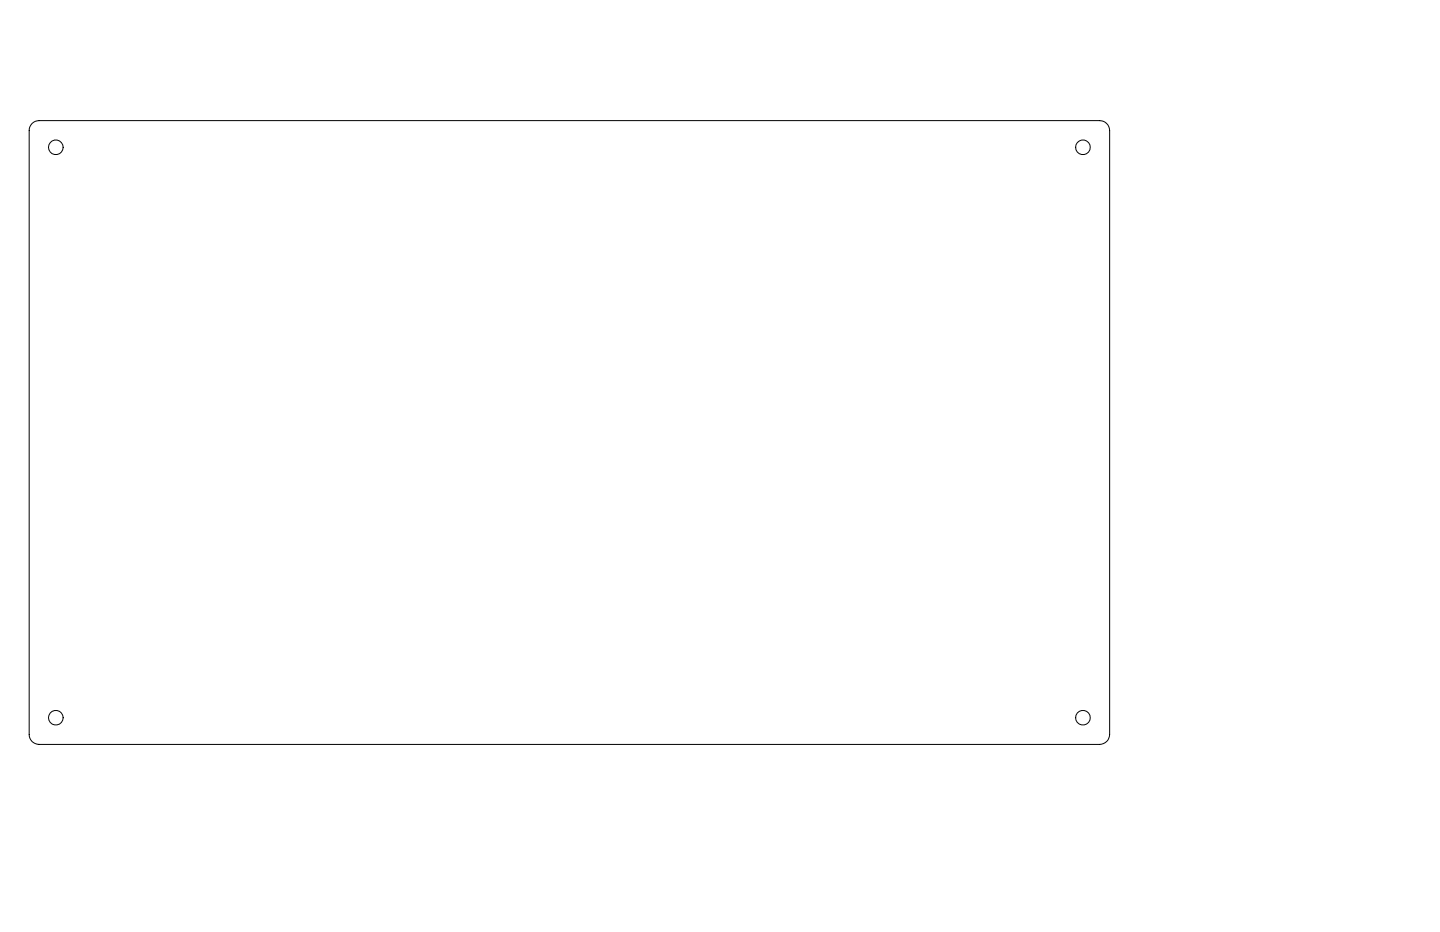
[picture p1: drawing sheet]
<svg xmlns="http://www.w3.org/2000/svg" width="432mm" height="279mm" viewBox="0 0 432 279" stroke-linecap="round" stroke-linejoin="round" font-family="sans-serif">
<g fill="none" stroke="#000" stroke-width=".3">
<path d="M9.6 37a2.88 2.88 0 0 1 2.1-.8h318a3 3 0 0 1 3 3v181a3 3 0 0 1-3 3h-318a2.95 2.95 0 0 1-3-3v-181a2.87 2.87 0 0 1 .9-2.2z"/>
<circle cx="16.7" cy="44.2" r="2.21"/>
<circle cx="324.7" cy="44.2" r="2.19"/>
<circle cx="16.7" cy="215.2" r="2.21"/>
<circle cx="324.7" cy="215.2" r="2.19"/>
</g>
</svg>
